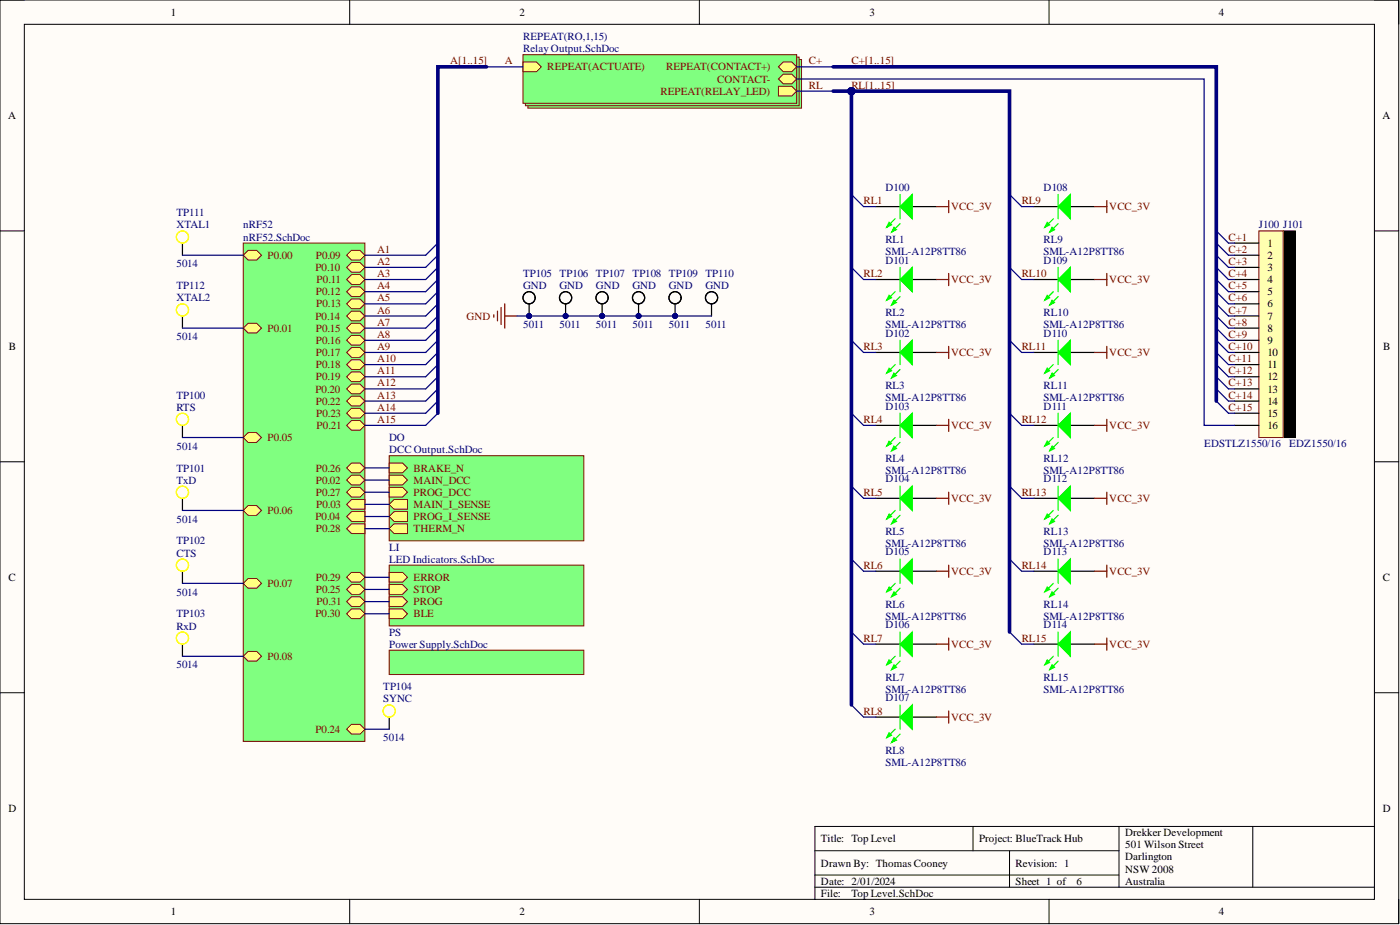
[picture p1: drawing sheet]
<svg xmlns="http://www.w3.org/2000/svg" width="292mm" height="193mm" viewBox="0 0 292 193" stroke-linecap="round" stroke-linejoin="round" font-family="sans-serif">
<defs><g id="words">
<g font-size="2.3">
<text x="35.6" y="3.3">1</text>
<text x="108.4" y="3.3">2</text>
<text x="181.4" y="3.3">3</text>
<text x="254.3" y="3.3">4</text>
<text x="1.7" y="24.8">A</text>
<text x="288.5" y="24.8">A</text>
<text x="264.4" y="51.5">1</text>
<text x="264.4" y="54">2</text>
<text x="264.4" y="56.5">3</text>
<text x="264.4" y="59.1">4</text>
<text x="264.4" y="61.6">5</text>
<text x="264.4" y="64.1">6</text>
<text x="264.4" y="66.7">7</text>
<text x="264.4" y="69.2">8</text>
<text x="264.4" y="71.8">9</text>
<text x="1.9" y="73">B</text>
<text x="264.4" y="74.3">10</text>
<text x="264.4" y="76.8">11</text>
<text x="288.6" y="73">B</text>
<text x="264.4" y="79.4">12</text>
<text x="264.4" y="81.9">13</text>
<text x="264.4" y="84.4">14</text>
<text x="264.4" y="87">15</text>
<text x="264.4" y="89.5">16</text>
<text x="1.8" y="121.2">C</text>
<text x="288.5" y="121.2">C</text>
<text x="1.8" y="169.4">D</text>
<text x="288.5" y="169.4">D</text>
<text x="171.3" y="175.7">Title: Top Level</text>
<text x="204.3" y="175.7">Project: BlueTrack Hub</text>
<text x="234.7" y="174.4">Drekker Development</text>
<text x="234.7" y="177">501 Wilson Street</text>
<text x="234.7" y="179.5">Darlington</text>
<text x="171.3" y="180.8">Drawn By: Thomas Cooney</text>
<text x="171.3" y="184.6">Date: 2/01/2024</text>
<text x="211.9" y="180.8">Revision: 1</text>
<text x="211.9" y="184.6">Sheet 1 of</text>
<text x="224.6" y="184.6">6</text>
<text x="234.7" y="182">NSW 2008</text>
<text x="234.7" y="184.6">Australia</text>
<text x="35.6" y="190.9">1</text>
<text x="108.4" y="190.9">2</text>
<text x="171.3" y="187.1">File:</text>
<text x="177.6" y="187.1">Top Level.SchDoc</text>
<text x="181.4" y="190.9">3</text>
<text x="254.3" y="190.9">4</text>
</g>
<g font-size="2.3" fill="#000080">
<text x="109.1" y="8.4">REPEAT(RO,1,15)</text>
<text x="109.1" y="10.9">Relay Output.SchDoc</text>
<text x="184.7" y="39.8">D100</text>
<text x="217.7" y="39.8">D108</text>
<text x="36.8" y="45.1">TP111</text>
<text x="36.8" y="47.7">XTAL1</text>
<text x="50.8" y="47.7">nRF52</text>
<text x="262.7" y="47.7">J100 J101</text>
<text x="50.8" y="50.2">nRF52.SchDoc</text>
<text x="184.7" y="53.2">SML-A12P8TT86</text>
<text x="184.7" y="50.7">RL1</text>
<text x="217.7" y="53.2">SML-A12P8TT86</text>
<text x="217.7" y="50.7">RL9</text>
<text x="36.8" y="55.8">5014</text>
<text x="109.1" y="57.8">TP105 TP106 TP107 TP108 TP109 TP110</text>
<text x="184.7" y="55">D101</text>
<text x="217.7" y="55">D109</text>
<text x="36.8" y="60.3">TP112</text>
<text x="36.8" y="62.9">XTAL2</text>
<text x="109.1" y="60.3">GND</text>
<text x="116.7" y="60.3">GND</text>
<text x="124.3" y="60.3">GND</text>
<text x="132" y="60.3">GND</text>
<text x="139.6" y="60.3">GND</text>
<text x="147.2" y="60.3">GND</text>
<text x="184.7" y="65.9">RL2</text>
<text x="217.7" y="65.9">RL10</text>
<text x="36.8" y="71">5014</text>
<text x="109.1" y="68.5">5011</text>
<text x="116.7" y="68.5">5011</text>
<text x="124.3" y="68.5">5011</text>
<text x="132" y="68.5">5011</text>
<text x="139.6" y="68.5">5011</text>
<text x="147.2" y="68.5">5011</text>
<text x="184.7" y="68.5">SML-A12P8TT86</text>
<text x="184.7" y="70.2">D102</text>
<text x="217.7" y="68.5">SML-A12P8TT86</text>
<text x="217.7" y="70.2">D110</text>
<text x="36.8" y="83.2">TP100</text>
<text x="184.7" y="83.7">SML-A12P8TT86</text>
<text x="184.7" y="81.1">RL3</text>
<text x="217.7" y="83.7">SML-A12P8TT86</text>
<text x="217.7" y="81.1">RL11</text>
<text x="36.8" y="85.7">RTS</text>
<text x="184.7" y="85.4">D103</text>
<text x="217.7" y="85.4">D111</text>
<text x="36.8" y="93.8">5014</text>
<text x="81.2" y="92">DO</text>
<text x="81.2" y="94.6">DCC Output.SchDoc</text>
<text x="251.2" y="93.3">EDSTLZ1550/16</text>
<text x="269" y="93.3">EDZ1550/16</text>
<text x="36.8" y="98.4">TP101</text>
<text x="36.8" y="100.9">TxD</text>
<text x="184.7" y="100.7">D104</text>
<text x="184.7" y="98.9">SML-A12P8TT86</text>
<text x="184.7" y="96.3">RL4</text>
<text x="217.7" y="100.7">D112</text>
<text x="217.7" y="98.9">SML-A12P8TT86</text>
<text x="217.7" y="96.3">RL12</text>
<text x="36.8" y="109">5014</text>
<text x="36.8" y="113.6">TP102</text>
<text x="184.7" y="111.6">RL5</text>
<text x="217.7" y="111.6">RL13</text>
<text x="36.8" y="116.1">CTS</text>
<text x="81.2" y="114.9">LI</text>
<text x="81.2" y="117.4">LED Indicators.SchDoc</text>
<text x="184.7" y="114.1">SML-A12P8TT86</text>
<text x="184.7" y="115.9">D105</text>
<text x="217.7" y="114.1">SML-A12P8TT86</text>
<text x="217.7" y="115.9">D113</text>
<text x="36.8" y="124.2">5014</text>
<text x="36.8" y="128.8">TP103</text>
<text x="36.8" y="131.3">RxD</text>
<text x="184.7" y="129.3">SML-A12P8TT86</text>
<text x="184.7" y="126.8">RL6</text>
<text x="184.7" y="131.1">D106</text>
<text x="217.7" y="129.3">SML-A12P8TT86</text>
<text x="217.7" y="126.8">RL14</text>
<text x="217.7" y="131.1">D114</text>
<text x="81.2" y="132.6">PS</text>
<text x="81.2" y="135.1">Power Supply.SchDoc</text>
<text x="36.8" y="139.4">5014</text>
<text x="184.7" y="142">RL7</text>
<text x="217.7" y="142">RL15</text>
<text x="79.9" y="144">TP104</text>
<text x="79.9" y="146.5">SYNC</text>
<text x="184.7" y="144.5">SML-A12P8TT86</text>
<text x="184.7" y="146.3">D107</text>
<text x="217.7" y="144.5">SML-A12P8TT86</text>
<text x="79.9" y="154.7">5014</text>
<text x="184.7" y="159.7">SML-A12P8TT86</text>
<text x="184.7" y="157.2">RL8</text>
</g>
<g font-size="2.3" fill="#800000">
<text x="93.9" y="13.4">A[1..15]</text>
<text x="105.3" y="13.4">A</text>
<text x="114.2" y="14.7">REPEAT(ACTUATE)</text>
<text x="139" y="14.7">REPEAT(CONTACT+)</text>
<text x="149.6" y="17.2">CONTACT-</text>
<text x="168.8" y="13.4">C+</text>
<text x="177.6" y="13.4">C+[1..15]</text>
<text x="137.8" y="19.8">REPEAT(RELAY_LED)</text>
<text x="168.8" y="18.5">RL</text>
<text x="177.6" y="18.5">RL[1..15]</text>
<text x="180.2" y="42.6">RL1</text>
<text x="198.4" y="43.9">VCC_3V</text>
<text x="213.2" y="42.6">RL9</text>
<text x="231.4" y="43.9">VCC_3V</text>
<text x="78.7" y="52.7">A1</text>
<text x="256.3" y="50.2">C+1</text>
<text x="256.3" y="52.7">C+2</text>
<text x="55.8" y="54">P0.00</text>
<text x="65.8" y="56.5">P0.10</text>
<text x="65.9" y="54">P0.09</text>
<text x="66.1" y="59.1">P0.11</text>
<text x="78.7" y="55.3">A2</text>
<text x="78.7" y="57.8">A3</text>
<text x="180.2" y="57.8">RL2</text>
<text x="198.4" y="59.1">VCC_3V</text>
<text x="213.2" y="57.8">RL10</text>
<text x="231.4" y="59.1">VCC_3V</text>
<text x="256.3" y="55.3">C+3</text>
<text x="256.3" y="57.8">C+4</text>
<text x="65.9" y="61.6">P0.12</text>
<text x="66" y="64.1">P0.13</text>
<text x="78.7" y="60.3">A4</text>
<text x="78.7" y="62.9">A5</text>
<text x="78.7" y="65.4">A6</text>
<text x="256.3" y="60.3">C+5</text>
<text x="256.3" y="62.9">C+6</text>
<text x="256.3" y="65.4">C+7</text>
<text x="55.8" y="69.2">P0.01</text>
<text x="65.8" y="66.7">P0.14</text>
<text x="65.9" y="71.8">P0.16</text>
<text x="65.9" y="69.2">P0.15</text>
<text x="78.7" y="67.9">A7</text>
<text x="78.7" y="70.5">A8</text>
<text x="97.4" y="66.7">GND</text>
<text x="256.3" y="67.9">C+8</text>
<text x="256.3" y="70.5">C+9</text>
<text x="65.9" y="74.3">P0.17</text>
<text x="65.9" y="76.8">P0.18</text>
<text x="78.7" y="73">A9</text>
<text x="78.7" y="75.6">A10</text>
<text x="180.2" y="73">RL3</text>
<text x="198.4" y="74.3">VCC_3V</text>
<text x="213.2" y="73">RL11</text>
<text x="231.4" y="74.3">VCC_3V</text>
<text x="256.3" y="73">C+10</text>
<text x="256.3" y="75.6">C+11</text>
<text x="65.8" y="81.9">P0.20</text>
<text x="65.9" y="79.4">P0.19</text>
<text x="78.7" y="78.1">A11</text>
<text x="78.7" y="80.6">A12</text>
<text x="78.7" y="83.2">A13</text>
<text x="256.3" y="78.1">C+12</text>
<text x="256.3" y="80.6">C+13</text>
<text x="256.3" y="83.2">C+14</text>
<text x="65.9" y="84.4">P0.22</text>
<text x="66" y="87">P0.23</text>
<text x="66.1" y="89.5">P0.21</text>
<text x="78.7" y="85.7">A14</text>
<text x="78.7" y="88.2">A15</text>
<text x="180.2" y="88.2">RL4</text>
<text x="198.4" y="89.5">VCC_3V</text>
<text x="213.2" y="88.2">RL12</text>
<text x="231.4" y="89.5">VCC_3V</text>
<text x="256.3" y="85.7">C+15</text>
<text x="55.8" y="92">P0.05</text>
<text x="65.9" y="98.4">P0.26</text>
<text x="65.9" y="100.9">P0.02</text>
<text x="86.3" y="98.4">BRAKE_N</text>
<text x="86.3" y="100.9">MAIN_DCC</text>
<text x="55.8" y="107.2">P0.06</text>
<text x="65.9" y="103.4">P0.27</text>
<text x="66" y="106">P0.03</text>
<text x="86.3" y="103.4">PROG_DCC</text>
<text x="86.3" y="106">MAIN_I_SENSE</text>
<text x="180.2" y="103.4">RL5</text>
<text x="198.4" y="104.7">VCC_3V</text>
<text x="213.2" y="103.4">RL13</text>
<text x="231.4" y="104.7">VCC_3V</text>
<text x="65.8" y="108.5">P0.04</text>
<text x="65.9" y="111.1">P0.28</text>
<text x="86.3" y="111.1">THERM_N</text>
<text x="86.3" y="108.5">PROG_I_SENSE</text>
<text x="180.2" y="118.7">RL6</text>
<text x="198.4" y="119.9">VCC_3V</text>
<text x="213.2" y="118.7">RL14</text>
<text x="231.4" y="119.9">VCC_3V</text>
<text x="55.8" y="122.5">P0.07</text>
<text x="65.9" y="123.7">P0.25</text>
<text x="65.9" y="121.2">P0.29</text>
<text x="86.3" y="121.2">ERROR</text>
<text x="86.3" y="123.7">STOP</text>
<text x="65.8" y="128.8">P0.30</text>
<text x="66.1" y="126.3">P0.31</text>
<text x="86.3" y="126.3">PROG</text>
<text x="86.3" y="128.8">BLE</text>
<text x="55.8" y="137.7">P0.08</text>
<text x="180.2" y="133.9">RL7</text>
<text x="198.4" y="135.1">VCC_3V</text>
<text x="213.2" y="133.9">RL15</text>
<text x="231.4" y="135.1">VCC_3V</text>
<text x="180.2" y="149.1">RL8</text>
<text x="65.8" y="152.9">P0.24</text>
<text x="198.4" y="150.4">VCC_3V</text>
</g>
</g></defs>
<path d="M0 0h291.8v192.7h-291.8z" fill-rule="evenodd" fill="#fffcf8"/>
<path d="M0 0h291.8v192.7h-291.8z" fill="none" stroke="#000" stroke-width=".21"/>
<path d="M5.1 5.1h281.7v182.5h-281.7z" fill-rule="evenodd" fill="#fffcf8"/>
<g fill="none" stroke="#000" stroke-width=".21">
<path d="M0 0h5.1M73 0v5.1M145.9 0v5.1M218.9 0v5.1M286.8 0h5v5.1M5.1 5.1h281.7v182.5h-281.7zM0 48.2h5.1M286.8 48.2h5M0 96.3h5.1M286.8 96.3h5M0 144.5h5.1M286.8 144.5h5"/>
<path d="M170 177.5h63.5M203 172.4v5.1M210.6 177.5v7.6M233.5 172.4v12.7M261.4 172.4v12.7M286.8 172.4h-116.8v15.2M73 187.6v5.1M145.9 187.6v5.1M170 185.1h116.8M170 182.6h63.5M218.9 187.6v5.1M291.8 187.6v5.1"/>
</g>
<circle cx="110.4" cy="65.9" r=".51" fill="#000080"/>
<circle cx="110.4" cy="65.9" r=".51" fill="none" stroke="#000080" stroke-width=".21"/>
<path d="M110.4 63.4v2.5" fill="none" stroke="#000" stroke-width=".25"/>
<circle cx="110.4" cy="65.9" r=".51" fill="#000080"/>
<circle cx="110.4" cy="65.9" r=".51" fill="none" stroke="#000080" stroke-width=".21"/>
<g fill="none" stroke="#000" stroke-width=".25">
<path d="M81.2 149.6v2.5"/>
<circle cx="110.4" cy="62.1" r="1.27"/>
</g>
<path d="M103 65.7v.5M103.8 64.9v2M104.6 64.1v3.6M105.3 63.4v5.1M105.3 65.9h2.6" fill="none" stroke="#800000" stroke-width=".25"/>
<circle cx="81.2" cy="148.3" r="1.27" fill="none" stroke="#ff0" stroke-width=".25"/>
<path d="M110.1 12.4h57.1v10.2h-57.1z" fill-rule="evenodd" fill="#80ff80"/>
<path d="M110.1 12.4h57.1v10.2h-57.1z" fill="none" stroke="#800000" stroke-width=".21"/>
<path d="M109.6 11.9h57.1v10.2h-57.1z" fill-rule="evenodd" fill="#80ff80"/>
<path d="M109.6 11.9h57.1v10.2h-57.1z" fill="none" stroke="#800000" stroke-width=".21"/>
<path d="M109.1 11.4h57.1v10.1h-57.1z" fill-rule="evenodd" fill="#80ff80"/>
<path d="M109.1 11.4h57.1v10.1h-57.1z" fill="none" stroke="#800000" stroke-width=".21"/>
<path d="M109.1 12.9h2.8l1 1-1 1.1h-2.8z" fill-rule="evenodd" fill="#ffff80"/>
<path d="M109.1 12.9h2.8l1 1-1 1.1h-2.8z" fill="none" stroke="#800000" stroke-width=".21"/>
<path d="M162.4 13.9l1-1h1.8l1 1-1 1.1h-1.8z" fill-rule="evenodd" fill="#ffff80"/>
<path d="M162.4 13.9l1-1h1.8l1 1-1 1.1h-1.8z" fill="none" stroke="#800000" stroke-width=".21"/>
<path d="M162.4 16.5l1-1h1.8l1 1-1 1h-1.8z" fill-rule="evenodd" fill="#ffff80"/>
<path d="M162.4 16.5l1-1h1.8l1 1-1 1h-1.8z" fill="none" stroke="#800000" stroke-width=".21"/>
<path d="M162.4 18h2.8l1 1-1 1h-2.8z" fill-rule="evenodd" fill="#ffff80"/>
<path d="M162.4 18h2.8l1 1-1 1h-2.8z" fill="none" stroke="#800000" stroke-width=".21"/>
<path d="M81.2 117.9h40.6v12.7h-40.6z" fill-rule="evenodd" fill="#80ff80"/>
<path d="M81.2 117.9h40.6v12.7h-40.6z" fill="none" stroke="#800000" stroke-width=".21"/>
<path d="M81.2 119.4h2.8l1 1-1 1h-2.8z" fill-rule="evenodd" fill="#ffff80"/>
<path d="M81.2 119.4h2.8l1 1-1 1h-2.8z" fill="none" stroke="#800000" stroke-width=".21"/>
<path d="M81.2 122h2.8l1 1-1 1h-2.8z" fill-rule="evenodd" fill="#ffff80"/>
<path d="M81.2 122h2.8l1 1-1 1h-2.8z" fill="none" stroke="#800000" stroke-width=".21"/>
<path d="M81.2 124.5h2.8l1 1-1 1h-2.8z" fill-rule="evenodd" fill="#ffff80"/>
<path d="M81.2 124.5h2.8l1 1-1 1h-2.8z" fill="none" stroke="#800000" stroke-width=".21"/>
<path d="M81.2 127h2.8l1 1-1 1.1h-2.8z" fill-rule="evenodd" fill="#ffff80"/>
<path d="M81.2 127h2.8l1 1-1 1.1h-2.8z" fill="none" stroke="#800000" stroke-width=".21"/>
<path d="M81.2 135.6h40.6v5.1h-40.6z" fill-rule="evenodd" fill="#80ff80"/>
<path d="M81.2 135.6h40.6v5.1h-40.6z" fill="none" stroke="#800000" stroke-width=".21"/>
<g fill="none" stroke="#000080" stroke-width=".25">
<path d="M91.4 53.2l-2.6 2.6M91.4 55.8l-2.6 2.5M91.4 58.3l-2.6 2.5M253.8 50.7l2.5 2.5M253.8 53.2l2.5 2.6M253.8 55.8l2.5 2.5M253.8 58.3l2.5 2.5M91.4 60.8l-2.6 2.6M91.4 63.4l-2.6 2.5M91.4 65.9l-2.6 2.6M91.4 68.5l-2.6 2.5M91.4 71l-2.6 2.5"/>
<path d="M91.4 73.5l-2.6 2.6M91.4 76.1l-2.6 2.5M91.4 78.6l-2.6 2.5M253.8 60.8l2.5 2.6M253.8 63.4l2.5 2.5M253.8 65.9l2.5 2.6M253.8 68.5l2.5 2.5M253.8 71l2.5 2.5M253.8 73.5l2.5 2.6M253.8 76.1l2.5 2.5M253.8 78.6l2.5 2.5M91.4 81.1l-2.6 2.6"/>
<path d="M91.4 83.7l-2.6 2.5M253.8 81.1l2.5 2.6"/>
</g>
<path d="M267.7 48.2h2.6v43.1h-2.6z" fill-rule="evenodd" fill="#000"/>
<path d="M267.7 48.2h2.6v43.1h-2.6z" fill="none" stroke="#000" stroke-width=".21"/>
<path d="M262.7 48.2h5v43.1h-5z" fill-rule="evenodd" fill="#ffffb0"/>
<path d="M262.7 48.2h5v43.1h-5z" fill="none" stroke="#800000" stroke-width=".21"/>
<g fill="none" stroke="#000" stroke-width=".25">
<path d="M257.6 50.7h5.1M257.6 53.2h5.1M257.6 55.8h5.1M257.6 58.3h5.1M257.6 60.8h5.1M257.6 63.4h5.1M257.6 65.9h5.1M257.6 68.5h5.1M257.6 71h5.1M257.6 73.5h5.1M257.6 76.1h5.1M257.6 78.6h5.1"/>
<path d="M257.6 81.1h5.1M257.6 83.7h5.1M257.6 86.2h5.1M257.6 88.7h5.1"/>
</g>
<path d="M81.2 95.1h40.6v17.7h-40.6z" fill-rule="evenodd" fill="#80ff80"/>
<path d="M81.2 95.1h40.6v17.7h-40.6z" fill="none" stroke="#800000" stroke-width=".21"/>
<path d="M81.2 96.6h2.8l1 1-1 1h-2.8z" fill-rule="evenodd" fill="#ffff80"/>
<path d="M81.2 96.6h2.8l1 1-1 1h-2.8z" fill="none" stroke="#800000" stroke-width=".21"/>
<path d="M81.2 99.1h2.8l1 1-1 1.1h-2.8z" fill-rule="evenodd" fill="#ffff80"/>
<path d="M81.2 99.1h2.8l1 1-1 1.1h-2.8z" fill="none" stroke="#800000" stroke-width=".21"/>
<path d="M81.2 101.7h2.8l1 1-1 1h-2.8z" fill-rule="evenodd" fill="#ffff80"/>
<path d="M81.2 101.7h2.8l1 1-1 1h-2.8z" fill="none" stroke="#800000" stroke-width=".21"/>
<path d="M81.2 105.2l1-1h2.8v2h-2.8z" fill-rule="evenodd" fill="#ffff80"/>
<path d="M81.2 105.2l1-1h2.8v2h-2.8z" fill="none" stroke="#800000" stroke-width=".21"/>
<path d="M81.2 110.3l1-1h2.8v2h-2.8z" fill-rule="evenodd" fill="#ffff80"/>
<path d="M81.2 110.3l1-1h2.8v2h-2.8z" fill="none" stroke="#800000" stroke-width=".21"/>
<path d="M81.2 107.8l1-1.1h2.8v2.1h-2.8z" fill-rule="evenodd" fill="#ffff80"/>
<path d="M81.2 107.8l1-1.1h2.8v2.1h-2.8z" fill="none" stroke="#800000" stroke-width=".21"/>
<circle cx="118" cy="65.9" r=".51" fill="#000080"/>
<circle cx="118" cy="65.9" r=".51" fill="none" stroke="#000080" stroke-width=".21"/>
<path d="M118 63.4v2.5" fill="none" stroke="#000" stroke-width=".25"/>
<circle cx="118" cy="65.9" r=".51" fill="#000080"/>
<circle cx="118" cy="65.9" r=".51" fill="none" stroke="#000080" stroke-width=".21"/>
<circle cx="118" cy="62.1" r="1.27" fill="none" stroke="#000" stroke-width=".25"/>
<circle cx="125.6" cy="65.9" r=".51" fill="#000080"/>
<circle cx="125.6" cy="65.9" r=".51" fill="none" stroke="#000080" stroke-width=".21"/>
<path d="M125.6 63.4v2.5" fill="none" stroke="#000" stroke-width=".25"/>
<circle cx="125.6" cy="65.9" r=".51" fill="#000080"/>
<circle cx="125.6" cy="65.9" r=".51" fill="none" stroke="#000080" stroke-width=".21"/>
<circle cx="125.6" cy="62.1" r="1.27" fill="none" stroke="#000" stroke-width=".25"/>
<circle cx="133.2" cy="65.9" r=".51" fill="#000080"/>
<circle cx="133.2" cy="65.9" r=".51" fill="none" stroke="#000080" stroke-width=".21"/>
<path d="M133.2 63.4v2.5" fill="none" stroke="#000" stroke-width=".25"/>
<circle cx="133.2" cy="65.9" r=".51" fill="#000080"/>
<circle cx="133.2" cy="65.9" r=".51" fill="none" stroke="#000080" stroke-width=".21"/>
<circle cx="133.2" cy="62.1" r="1.27" fill="none" stroke="#000" stroke-width=".25"/>
<circle cx="140.8" cy="65.9" r=".51" fill="#000080"/>
<circle cx="140.8" cy="65.9" r=".51" fill="none" stroke="#000080" stroke-width=".21"/>
<path d="M140.8 63.4v2.5" fill="none" stroke="#000" stroke-width=".25"/>
<circle cx="140.8" cy="65.9" r=".51" fill="#000080"/>
<circle cx="140.8" cy="65.9" r=".51" fill="none" stroke="#000080" stroke-width=".21"/>
<g fill="none" stroke="#000" stroke-width=".25">
<path d="M148.5 63.4v2.5"/>
<circle cx="140.8" cy="62.1" r="1.27"/>
<circle cx="148.5" cy="62.1" r="1.27"/>
</g>
<path d="M50.8 50.7h25.3v104h-25.3z" fill-rule="evenodd" fill="#80ff80"/>
<path d="M50.8 50.7h25.3v104h-25.3z" fill="none" stroke="#800000" stroke-width=".21"/>
<path d="M72.3 152.1l1-1h1.8l1 1-1 1h-1.8z" fill-rule="evenodd" fill="#ffff80"/>
<path d="M72.3 152.1l1-1h1.8l1 1-1 1h-1.8z" fill="none" stroke="#800000" stroke-width=".21"/>
<path d="M72.3 97.6l1-1h1.8l1 1-1 1h-1.8z" fill-rule="evenodd" fill="#ffff80"/>
<path d="M72.3 97.6l1-1h1.8l1 1-1 1h-1.8z" fill="none" stroke="#800000" stroke-width=".21"/>
<path d="M72.3 123l1-1h1.8l1 1-1 1h-1.8z" fill-rule="evenodd" fill="#ffff80"/>
<path d="M72.3 123l1-1h1.8l1 1-1 1h-1.8z" fill="none" stroke="#800000" stroke-width=".21"/>
<path d="M72.3 125.5l1-1h1.8l1 1-1 1h-1.8z" fill-rule="evenodd" fill="#ffff80"/>
<path d="M72.3 125.5l1-1h1.8l1 1-1 1h-1.8z" fill="none" stroke="#800000" stroke-width=".21"/>
<path d="M50.8 121.7l1-1h1.7l1.1 1-1.1 1h-1.7z" fill-rule="evenodd" fill="#ffff80"/>
<path d="M50.8 121.7l1-1h1.7l1.1 1-1.1 1h-1.7z" fill="none" stroke="#800000" stroke-width=".21"/>
<path d="M50.8 53.2l1-1h1.7l1.1 1-1.1 1.1h-1.7z" fill-rule="evenodd" fill="#ffff80"/>
<path d="M50.8 53.2l1-1h1.7l1.1 1-1.1 1.1h-1.7z" fill="none" stroke="#800000" stroke-width=".21"/>
<path d="M72.3 100.1l1-1h1.8l1 1-1 1.1h-1.8z" fill-rule="evenodd" fill="#ffff80"/>
<path d="M72.3 100.1l1-1h1.8l1 1-1 1.1h-1.8z" fill="none" stroke="#800000" stroke-width=".21"/>
<path d="M72.3 53.2l1-1h1.8l1 1-1 1.1h-1.8z" fill-rule="evenodd" fill="#ffff80"/>
<path d="M72.3 53.2l1-1h1.8l1 1-1 1.1h-1.8z" fill="none" stroke="#800000" stroke-width=".21"/>
<path d="M72.3 120.4l1-1h1.8l1 1-1 1h-1.8z" fill-rule="evenodd" fill="#ffff80"/>
<path d="M72.3 120.4l1-1h1.8l1 1-1 1h-1.8z" fill="none" stroke="#800000" stroke-width=".21"/>
<path d="M72.3 86.2l1-1h1.8l1 1-1 1h-1.8z" fill-rule="evenodd" fill="#ffff80"/>
<path d="M72.3 86.2l1-1h1.8l1 1-1 1h-1.8z" fill="none" stroke="#800000" stroke-width=".21"/>
<path d="M72.3 58.3l1-1h1.8l1 1-1 1h-1.8z" fill-rule="evenodd" fill="#ffff80"/>
<path d="M72.3 58.3l1-1h1.8l1 1-1 1h-1.8z" fill="none" stroke="#800000" stroke-width=".21"/>
<path d="M50.8 91.3l1-1h1.7l1.1 1-1.1 1h-1.7z" fill-rule="evenodd" fill="#ffff80"/>
<path d="M50.8 91.3l1-1h1.7l1.1 1-1.1 1h-1.7z" fill="none" stroke="#800000" stroke-width=".21"/>
<path d="M72.3 55.8l1-1h1.8l1 1-1 1h-1.8z" fill-rule="evenodd" fill="#ffff80"/>
<path d="M72.3 55.8l1-1h1.8l1 1-1 1h-1.8z" fill="none" stroke="#800000" stroke-width=".21"/>
<path d="M72.3 128l1-1h1.8l1 1-1 1.1h-1.8z" fill-rule="evenodd" fill="#ffff80"/>
<path d="M72.3 128l1-1h1.8l1 1-1 1.1h-1.8z" fill="none" stroke="#800000" stroke-width=".21"/>
<path d="M72.3 71l1-1h1.8l1 1-1 1h-1.8z" fill-rule="evenodd" fill="#ffff80"/>
<path d="M72.3 71l1-1h1.8l1 1-1 1h-1.8z" fill="none" stroke="#800000" stroke-width=".21"/>
<path d="M72.3 60.8l1-1h1.8l1 1-1 1.1h-1.8z" fill-rule="evenodd" fill="#ffff80"/>
<path d="M72.3 60.8l1-1h1.8l1 1-1 1.1h-1.8z" fill="none" stroke="#800000" stroke-width=".21"/>
<path d="M50.8 68.5l1-1.1h1.7l1.1 1.1-1.1 1h-1.7z" fill-rule="evenodd" fill="#ffff80"/>
<path d="M50.8 68.5l1-1.1h1.7l1.1 1.1-1.1 1h-1.7z" fill="none" stroke="#800000" stroke-width=".21"/>
<path d="M72.3 83.7l1-1h1.8l1 1-1 1h-1.8z" fill-rule="evenodd" fill="#ffff80"/>
<path d="M72.3 83.7l1-1h1.8l1 1-1 1h-1.8z" fill="none" stroke="#800000" stroke-width=".21"/>
<path d="M50.8 106.5l1-1h1.7l1.1 1-1.1 1h-1.7z" fill-rule="evenodd" fill="#ffff80"/>
<path d="M50.8 106.5l1-1h1.7l1.1 1-1.1 1h-1.7z" fill="none" stroke="#800000" stroke-width=".21"/>
<path d="M72.3 73.5l1-1h1.8l1 1-1 1h-1.8z" fill-rule="evenodd" fill="#ffff80"/>
<path d="M72.3 73.5l1-1h1.8l1 1-1 1h-1.8z" fill="none" stroke="#800000" stroke-width=".21"/>
<path d="M72.3 63.4l1-1h1.8l1 1-1 1h-1.8z" fill-rule="evenodd" fill="#ffff80"/>
<path d="M72.3 63.4l1-1h1.8l1 1-1 1h-1.8z" fill="none" stroke="#800000" stroke-width=".21"/>
<path d="M72.3 88.7l1-1h1.8l1 1-1 1.1h-1.8z" fill-rule="evenodd" fill="#ffff80"/>
<path d="M72.3 88.7l1-1h1.8l1 1-1 1.1h-1.8z" fill="none" stroke="#800000" stroke-width=".21"/>
<path d="M72.3 78.6l1-1h1.8l1 1-1 1h-1.8z" fill-rule="evenodd" fill="#ffff80"/>
<path d="M72.3 78.6l1-1h1.8l1 1-1 1h-1.8z" fill="none" stroke="#800000" stroke-width=".21"/>
<path d="M72.3 65.9l1-1h1.8l1 1-1 1h-1.8z" fill-rule="evenodd" fill="#ffff80"/>
<path d="M72.3 65.9l1-1h1.8l1 1-1 1h-1.8z" fill="none" stroke="#800000" stroke-width=".21"/>
<path d="M72.3 68.5l1-1.1h1.8l1 1.1-1 1h-1.8z" fill-rule="evenodd" fill="#ffff80"/>
<path d="M72.3 68.5l1-1.1h1.8l1 1.1-1 1h-1.8z" fill="none" stroke="#800000" stroke-width=".21"/>
<path d="M72.3 81.1l1-1h1.8l1 1-1 1h-1.8z" fill-rule="evenodd" fill="#ffff80"/>
<path d="M72.3 81.1l1-1h1.8l1 1-1 1h-1.8z" fill="none" stroke="#800000" stroke-width=".21"/>
<path d="M50.8 136.9l1-1h1.7l1.1 1-1.1 1h-1.7z" fill-rule="evenodd" fill="#ffff80"/>
<path d="M50.8 136.9l1-1h1.7l1.1 1-1.1 1h-1.7z" fill="none" stroke="#800000" stroke-width=".21"/>
<path d="M72.3 76.1l1-1.1h1.8l1 1.1-1 1h-1.8z" fill-rule="evenodd" fill="#ffff80"/>
<path d="M72.3 76.1l1-1.1h1.8l1 1.1-1 1h-1.8z" fill="none" stroke="#800000" stroke-width=".21"/>
<path d="M72.3 102.7l1-1h1.8l1 1-1 1h-1.8z" fill-rule="evenodd" fill="#ffff80"/>
<path d="M72.3 102.7l1-1h1.8l1 1-1 1h-1.8z" fill="none" stroke="#800000" stroke-width=".21"/>
<path d="M72.3 105.2l1-1h2.8v2h-2.8z" fill-rule="evenodd" fill="#ffff80"/>
<path d="M72.3 105.2l1-1h2.8v2h-2.8z" fill="none" stroke="#800000" stroke-width=".21"/>
<path d="M72.3 110.3l1-1h2.8v2h-2.8z" fill-rule="evenodd" fill="#ffff80"/>
<path d="M72.3 110.3l1-1h2.8v2h-2.8z" fill="none" stroke="#800000" stroke-width=".21"/>
<path d="M72.3 107.8l1-1.1h2.8v2.1h-2.8z" fill-rule="evenodd" fill="#ffff80"/>
<path d="M72.3 107.8l1-1.1h2.8v2.1h-2.8z" fill="none" stroke="#800000" stroke-width=".21"/>
<path d="M38.1 88.7v2.6M38.1 104v2.5M38.1 119.2v2.5M215.7 104h5.1M223.3 104h5.1M38.1 134.4v2.5" fill="none" stroke="#000" stroke-width=".25"/>
<g fill="none" stroke="#ff0" stroke-width=".25">
<circle cx="38.1" cy="87.5" r="1.27"/>
<circle cx="38.1" cy="117.9" r="1.27"/>
<circle cx="38.1" cy="102.7" r="1.27"/>
<circle cx="38.1" cy="133.1" r="1.27"/>
</g>
<path d="M91.4 86.2l-2.6 2.5M253.8 83.7l2.5 2.5" fill="none" stroke="#000080" stroke-width=".25"/>
<path d="M220.8 104l2.5-2.6v5.1z" fill="#0f0"/>
<path d="M219.8 106.5l-1.8 1.8M220.8 104l2.5-2.6v5.1zM220.8 107.5l-1.8 1.8" fill="none" stroke="#0f0" stroke-width=".25"/>
<path d="M218.5 107.2l.5 .6-1 .5z" fill="#0f0"/>
<path d="M218.5 107.2l.5 .6-1 .5z" fill="none" stroke="#0f0" stroke-width=".25"/>
<path d="M219.5 108.3l.5 .5-1 .5z" fill="#0f0"/>
<path d="M219.5 108.3l.5 .5-1 .5zM220.8 101.4v5.1" fill="none" stroke="#0f0" stroke-width=".25"/>
<path d="M91.4 50.7l-2.6 2.5" fill="none" stroke="#000080" stroke-width=".25"/>
<circle cx="177.6" cy="19" r=".76" fill="#000080"/>
<circle cx="177.6" cy="19" r=".76" fill="none" stroke="#000080" stroke-width=".21"/>
<path d="M215.7 119.2h5.1M223.3 119.2h5.1" fill="none" stroke="#000" stroke-width=".25"/>
<path d="M220.8 119.2l2.5-2.6v5.1z" fill="#0f0"/>
<path d="M220.8 119.2l2.5-2.6v5.1zM219.8 121.7l-1.8 1.8M220.8 122.7l-1.8 1.8" fill="none" stroke="#0f0" stroke-width=".25"/>
<path d="M218.5 122.5l.5 .5-1 .5z" fill="#0f0"/>
<path d="M218.5 122.5l.5 .5-1 .5z" fill="none" stroke="#0f0" stroke-width=".25"/>
<path d="M219.5 123.5l.5 .5-1 .5z" fill="#0f0"/>
<path d="M220.8 116.6v5.1M219.5 123.5l.5 .5-1 .5z" fill="none" stroke="#0f0" stroke-width=".25"/>
<path d="M215.7 134.4h5.1M223.3 134.4h5.1" fill="none" stroke="#000" stroke-width=".25"/>
<path d="M220.8 134.4l2.5-2.6v5.1z" fill="#0f0"/>
<path d="M219.8 136.9l-1.8 1.8M220.8 134.4l2.5-2.6v5.1zM220.8 137.9l-1.8 1.8" fill="none" stroke="#0f0" stroke-width=".25"/>
<path d="M218.5 137.7l.5 .5-1 .5z" fill="#0f0"/>
<path d="M218.5 137.7l.5 .5-1 .5z" fill="none" stroke="#0f0" stroke-width=".25"/>
<path d="M219.5 138.7l.5 .5-1 .5z" fill="#0f0"/>
<path d="M219.5 138.7l.5 .5-1 .5zM220.8 131.8v5.1" fill="none" stroke="#0f0" stroke-width=".25"/>
<path d="M253.8 48.2l2.5 2.5" fill="none" stroke="#000080" stroke-width=".25"/>
<path d="M215.7 43.1h5.1M223.3 43.1h5.1" fill="none" stroke="#000" stroke-width=".25"/>
<path d="M220.8 43.1l2.5-2.5v5z" fill="#0f0"/>
<path d="M219.8 45.6l-1.8 1.8M220.8 43.1l2.5-2.5v5zM220.8 46.7l-1.8 1.7" fill="none" stroke="#0f0" stroke-width=".25"/>
<path d="M218.5 46.4l.5 .5-1 .5z" fill="#0f0"/>
<path d="M218.5 46.4l.5 .5-1 .5z" fill="none" stroke="#0f0" stroke-width=".25"/>
<path d="M219.5 47.4l.5 .5-1 .5z" fill="#0f0"/>
<path d="M219.5 47.4l.5 .5-1 .5zM220.8 40.6v5" fill="none" stroke="#0f0" stroke-width=".25"/>
<path d="M215.7 58.3h5.1M223.3 58.3h5.1" fill="none" stroke="#000" stroke-width=".25"/>
<path d="M220.8 58.3l2.5-2.5v5z" fill="#0f0"/>
<path d="M220.8 58.3l2.5-2.5v5zM219.8 60.8l-1.8 1.8M220.8 61.9l-1.8 1.7" fill="none" stroke="#0f0" stroke-width=".25"/>
<path d="M218.5 61.6l.5 .5-1 .5z" fill="#0f0"/>
<path d="M218.5 61.6l.5 .5-1 .5z" fill="none" stroke="#0f0" stroke-width=".25"/>
<path d="M219.5 62.6l.5 .5-1 .5z" fill="#0f0"/>
<path d="M220.8 55.8v5M219.5 62.6l.5 .5-1 .5z" fill="none" stroke="#0f0" stroke-width=".25"/>
<path d="M215.7 73.5h5.1M223.3 73.5h5.1" fill="none" stroke="#000" stroke-width=".25"/>
<path d="M220.8 73.5l2.5-2.5v5.1z" fill="#0f0"/>
<path d="M219.8 76.1l-1.8 1.7M220.8 73.5l2.5-2.5v5.1zM220.8 77.1l-1.8 1.8" fill="none" stroke="#0f0" stroke-width=".25"/>
<path d="M218.5 76.8l.5 .5-1 .5z" fill="#0f0"/>
<path d="M218.5 76.8l.5 .5-1 .5z" fill="none" stroke="#0f0" stroke-width=".25"/>
<path d="M219.5 77.8l.5 .5-1 .6z" fill="#0f0"/>
<path d="M219.5 77.8l.5 .5-1 .6zM220.8 71v5.1" fill="none" stroke="#0f0" stroke-width=".25"/>
<path d="M215.7 88.7h5.1M223.3 88.7h5.1" fill="none" stroke="#000" stroke-width=".25"/>
<path d="M220.8 88.7l2.5-2.5v5.1z" fill="#0f0"/>
<path d="M219.8 91.3l-1.8 1.7M220.8 88.7l2.5-2.5v5.1zM220.8 92.3l-1.8 1.8" fill="none" stroke="#0f0" stroke-width=".25"/>
<path d="M218.5 92l.5 .5-1 .5z" fill="#0f0"/>
<path d="M218.5 92l.5 .5-1 .5z" fill="none" stroke="#0f0" stroke-width=".25"/>
<path d="M219.5 93l.5 .6-1 .5z" fill="#0f0"/>
<path d="M219.5 93l.5 .6-1 .5zM220.8 86.2v5.1" fill="none" stroke="#0f0" stroke-width=".25"/>
<g fill="none" stroke="#800000" stroke-width=".25">
<path d="M228.4 43.1h2.5M228.4 58.3h2.5M230.9 41.8v2.6M230.9 57v2.6M228.4 73.5h2.5M230.9 72.3v2.5M228.4 88.7h2.5M230.9 87.5v2.5M228.4 104h2.5M228.4 119.2h2.5M230.9 102.7v2.5M230.9 117.9v2.5"/>
<path d="M228.4 134.4h2.5M230.9 133.1v2.5"/>
</g>
<path d="M182.7 104h5.1M190.3 104h5.1" fill="none" stroke="#000" stroke-width=".25"/>
<path d="M187.8 104l2.5-2.6v5.1z" fill="#0f0"/>
<path d="M186.8 106.5l-1.8 1.8M187.8 104l2.5-2.6v5.1zM187.8 107.5l-1.8 1.8" fill="none" stroke="#0f0" stroke-width=".25"/>
<path d="M185.5 107.2l.5 .6-1 .5z" fill="#0f0"/>
<path d="M185.5 107.2l.5 .6-1 .5z" fill="none" stroke="#0f0" stroke-width=".25"/>
<path d="M186.5 108.3l.5 .5-1 .5z" fill="#0f0"/>
<path d="M186.5 108.3l.5 .5-1 .5zM187.8 101.4v5.1" fill="none" stroke="#0f0" stroke-width=".25"/>
<path d="M182.7 119.2h5.1M190.3 119.2h5.1" fill="none" stroke="#000" stroke-width=".25"/>
<path d="M187.8 119.2l2.5-2.6v5.1z" fill="#0f0"/>
<path d="M187.8 119.2l2.5-2.6v5.1zM186.8 121.7l-1.8 1.8M187.8 122.7l-1.8 1.8" fill="none" stroke="#0f0" stroke-width=".25"/>
<path d="M185.5 122.5l.5 .5-1 .5z" fill="#0f0"/>
<path d="M185.5 122.5l.5 .5-1 .5z" fill="none" stroke="#0f0" stroke-width=".25"/>
<path d="M186.5 123.5l.5 .5-1 .5z" fill="#0f0"/>
<path d="M187.8 116.6v5.1M186.5 123.5l.5 .5-1 .5z" fill="none" stroke="#0f0" stroke-width=".25"/>
<path d="M182.7 134.4h5.1M190.3 134.4h5.1" fill="none" stroke="#000" stroke-width=".25"/>
<path d="M187.8 134.4l2.5-2.6v5.1z" fill="#0f0"/>
<path d="M186.8 136.9l-1.8 1.8M187.8 134.4l2.5-2.6v5.1zM187.8 137.9l-1.8 1.8" fill="none" stroke="#0f0" stroke-width=".25"/>
<path d="M185.5 137.7l.5 .5-1 .5z" fill="#0f0"/>
<path d="M185.5 137.7l.5 .5-1 .5z" fill="none" stroke="#0f0" stroke-width=".25"/>
<path d="M186.5 138.7l.5 .5-1 .5z" fill="#0f0"/>
<path d="M186.5 138.7l.5 .5-1 .5zM187.8 131.8v5.1" fill="none" stroke="#0f0" stroke-width=".25"/>
<path d="M182.7 149.6h5.1M190.3 149.6h5.1" fill="none" stroke="#000" stroke-width=".25"/>
<path d="M187.8 149.6l2.5-2.5v5z" fill="#0f0"/>
<path d="M186.8 152.1l-1.8 1.8M187.8 149.6l2.5-2.5v5zM187.8 153.1l-1.8 1.8" fill="none" stroke="#0f0" stroke-width=".25"/>
<path d="M185.5 152.9l.5 .5-1 .5z" fill="#0f0"/>
<path d="M185.5 152.9l.5 .5-1 .5z" fill="none" stroke="#0f0" stroke-width=".25"/>
<path d="M186.5 153.9l.5 .5-1 .5z" fill="#0f0"/>
<path d="M186.5 153.9l.5 .5-1 .5zM187.8 147.1v5" fill="none" stroke="#0f0" stroke-width=".25"/>
<path d="M182.7 43.1h5.1M190.3 43.1h5.1" fill="none" stroke="#000" stroke-width=".25"/>
<path d="M187.8 43.1l2.5-2.5v5z" fill="#0f0"/>
<path d="M186.8 45.6l-1.8 1.8M187.8 43.1l2.5-2.5v5zM187.8 46.7l-1.8 1.7" fill="none" stroke="#0f0" stroke-width=".25"/>
<path d="M185.5 46.4l.5 .5-1 .5z" fill="#0f0"/>
<path d="M185.5 46.4l.5 .5-1 .5z" fill="none" stroke="#0f0" stroke-width=".25"/>
<path d="M186.5 47.4l.5 .5-1 .5z" fill="#0f0"/>
<path d="M186.5 47.4l.5 .5-1 .5zM187.8 40.6v5" fill="none" stroke="#0f0" stroke-width=".25"/>
<path d="M182.7 58.3h5.1M190.3 58.3h5.1" fill="none" stroke="#000" stroke-width=".25"/>
<path d="M187.8 58.3l2.5-2.5v5z" fill="#0f0"/>
<path d="M187.8 58.3l2.5-2.5v5zM186.8 60.8l-1.8 1.8M187.8 61.9l-1.8 1.7" fill="none" stroke="#0f0" stroke-width=".25"/>
<path d="M185.5 61.6l.5 .5-1 .5z" fill="#0f0"/>
<path d="M185.5 61.6l.5 .5-1 .5z" fill="none" stroke="#0f0" stroke-width=".25"/>
<path d="M186.5 62.6l.5 .5-1 .5z" fill="#0f0"/>
<path d="M187.8 55.8v5M186.5 62.6l.5 .5-1 .5z" fill="none" stroke="#0f0" stroke-width=".25"/>
<path d="M182.7 73.5h5.1M190.3 73.5h5.1" fill="none" stroke="#000" stroke-width=".25"/>
<path d="M187.8 73.5l2.5-2.5v5.1z" fill="#0f0"/>
<path d="M186.8 76.1l-1.8 1.7M187.8 73.5l2.5-2.5v5.1zM187.8 77.1l-1.8 1.8" fill="none" stroke="#0f0" stroke-width=".25"/>
<path d="M185.5 76.8l.5 .5-1 .5z" fill="#0f0"/>
<path d="M185.5 76.8l.5 .5-1 .5z" fill="none" stroke="#0f0" stroke-width=".25"/>
<path d="M186.5 77.8l.5 .5-1 .6z" fill="#0f0"/>
<path d="M186.5 77.8l.5 .5-1 .6zM187.8 71v5.1" fill="none" stroke="#0f0" stroke-width=".25"/>
<path d="M182.7 88.7h5.1M190.3 88.7h5.1" fill="none" stroke="#000" stroke-width=".25"/>
<path d="M187.8 88.7l2.5-2.5v5.1z" fill="#0f0"/>
<path d="M186.8 91.3l-1.8 1.7M187.8 88.7l2.5-2.5v5.1zM187.8 92.3l-1.8 1.8" fill="none" stroke="#0f0" stroke-width=".25"/>
<path d="M185.5 92l.5 .5-1 .5z" fill="#0f0"/>
<path d="M185.5 92l.5 .5-1 .5z" fill="none" stroke="#0f0" stroke-width=".25"/>
<path d="M186.5 93l.5 .6-1 .5z" fill="#0f0"/>
<path d="M186.5 93l.5 .6-1 .5zM187.8 86.2v5.1" fill="none" stroke="#0f0" stroke-width=".25"/>
<g fill="none" stroke="#800000" stroke-width=".25">
<path d="M195.4 43.1h2.5M195.4 58.3h2.5M197.9 41.8v2.6M197.9 57v2.6M195.4 73.5h2.5M197.9 72.3v2.5M195.4 88.7h2.5M197.9 87.5v2.5M195.4 104h2.5M195.4 119.2h2.5M197.9 102.7v2.5M197.9 117.9v2.5"/>
<path d="M195.4 134.4h2.5M197.9 133.1v2.5M195.4 149.6h2.5M197.9 148.3v2.6"/>
</g>
<g fill="none" stroke="#000080" stroke-width=".25">
<path d="M166.2 16.5h85v72.2h6.4M177.6 40.6l2.6 2.5M177.6 55.8l2.6 2.5M210.6 55.8l2.6 2.5M210.6 40.6l2.6 2.5M256.3 58.3h1.3M256.3 55.8h1.3M256.3 53.2h1.3M107.9 65.9h40.6M177.6 71l2.6 2.5M210.6 71l2.6 2.5M256.3 78.6h1.3"/>
<path d="M256.3 76.1h1.3M256.3 73.5h1.3M256.3 71h1.3M256.3 68.5h1.3M256.3 65.9h1.3M256.3 63.4h1.3M256.3 60.8h1.3M177.6 86.2l2.6 2.5M210.6 86.2l2.6 2.5M256.3 83.7h1.3M256.3 81.1h1.3M177.6 101.4l2.6 2.6"/>
<path d="M177.6 116.6l2.6 2.6M210.6 116.6l2.6 2.6M210.6 101.4l2.6 2.6M177.6 131.8l2.6 2.6M210.6 131.8l2.6 2.6M177.6 147.1l2.6 2.5"/>
</g>
<circle cx="110.4" cy="65.9" r=".51" fill="#000080"/>
<circle cx="110.4" cy="65.9" r=".51" fill="none" stroke="#000080" stroke-width=".21"/>
<circle cx="118" cy="65.9" r=".51" fill="#000080"/>
<circle cx="118" cy="65.9" r=".51" fill="none" stroke="#000080" stroke-width=".21"/>
<circle cx="125.6" cy="65.9" r=".51" fill="#000080"/>
<circle cx="125.6" cy="65.9" r=".51" fill="none" stroke="#000080" stroke-width=".21"/>
<circle cx="133.2" cy="65.9" r=".51" fill="#000080"/>
<circle cx="133.2" cy="65.9" r=".51" fill="none" stroke="#000080" stroke-width=".21"/>
<circle cx="140.8" cy="65.9" r=".51" fill="#000080"/>
<circle cx="140.8" cy="65.9" r=".51" fill="none" stroke="#000080" stroke-width=".21"/>
<g fill="none" stroke="#000080" stroke-width=".25">
<path d="M101.5 13.9h7.6M166.2 13.9h7.6M166.2 19h7.6M76.1 53.2h12.7M76.1 55.8h12.7M76.1 58.3h12.7M180.2 58.3h2.5M180.2 43.1h2.5M213.2 58.3h2.5M213.2 43.1h2.5M256.3 50.7h1.3M76.1 60.8h12.7"/>
<path d="M76.1 63.4h12.7M76.1 65.9h12.7M76.1 68.5h12.7M76.1 71h12.7M76.1 78.6h12.7M76.1 76.1h12.7M76.1 73.5h12.7M180.2 73.5h2.5M213.2 73.5h2.5M38.1 91.3h12.7M76.1 86.2h12.7M76.1 97.6h5.1"/>
<path d="M76.1 88.7h12.7M76.1 83.7h12.7M76.1 81.1h12.7M180.2 88.7h2.5M213.2 88.7h2.5M256.3 86.2h1.3M38.1 106.5h12.7M76.1 110.3h5.1M76.1 107.8h5.1M76.1 105.2h5.1M76.1 102.7h5.1M76.1 100.1h5.1"/>
<path d="M180.2 119.2h2.5M180.2 104h2.5M213.2 119.2h2.5M213.2 104h2.5M38.1 136.9h12.7M38.1 121.7h12.7M76.1 128h5.1M76.1 125.5h5.1M76.1 123h5.1M76.1 120.4h5.1M180.2 134.4h2.5M213.2 134.4h2.5"/>
<path d="M76.1 152.1h5.1M180.2 149.6h2.5"/>
</g>
<path d="M101.5 13.9h-10.1v72.3M173.8 13.9h80v69.8M173.8 19h3.8v128.1" fill="none" stroke="#000080" stroke-width=".76"/>
<circle cx="177.6" cy="19" r=".76" fill="#000080"/>
<circle cx="177.6" cy="19" r=".76" fill="none" stroke="#000080" stroke-width=".21"/>
<path d="M177.6 19h33v112.8" fill="none" stroke="#000080" stroke-width=".76"/>
<circle cx="177.6" cy="19" r=".76" fill="#000080"/>
<circle cx="177.6" cy="19" r=".76" fill="none" stroke="#000080" stroke-width=".21"/>
<path d="M38.1 50.7v2.5M38.1 65.9v2.6" fill="none" stroke="#000" stroke-width=".25"/>
<g fill="none" stroke="#ff0" stroke-width=".25">
<circle cx="38.1" cy="49.4" r="1.27"/>
<circle cx="38.1" cy="64.7" r="1.27"/>
</g>
<path d="M38.1 53.2h12.7M38.1 68.5h12.7" fill="none" stroke="#000080" stroke-width=".25"/>
<use href="#words"/>
</svg>
